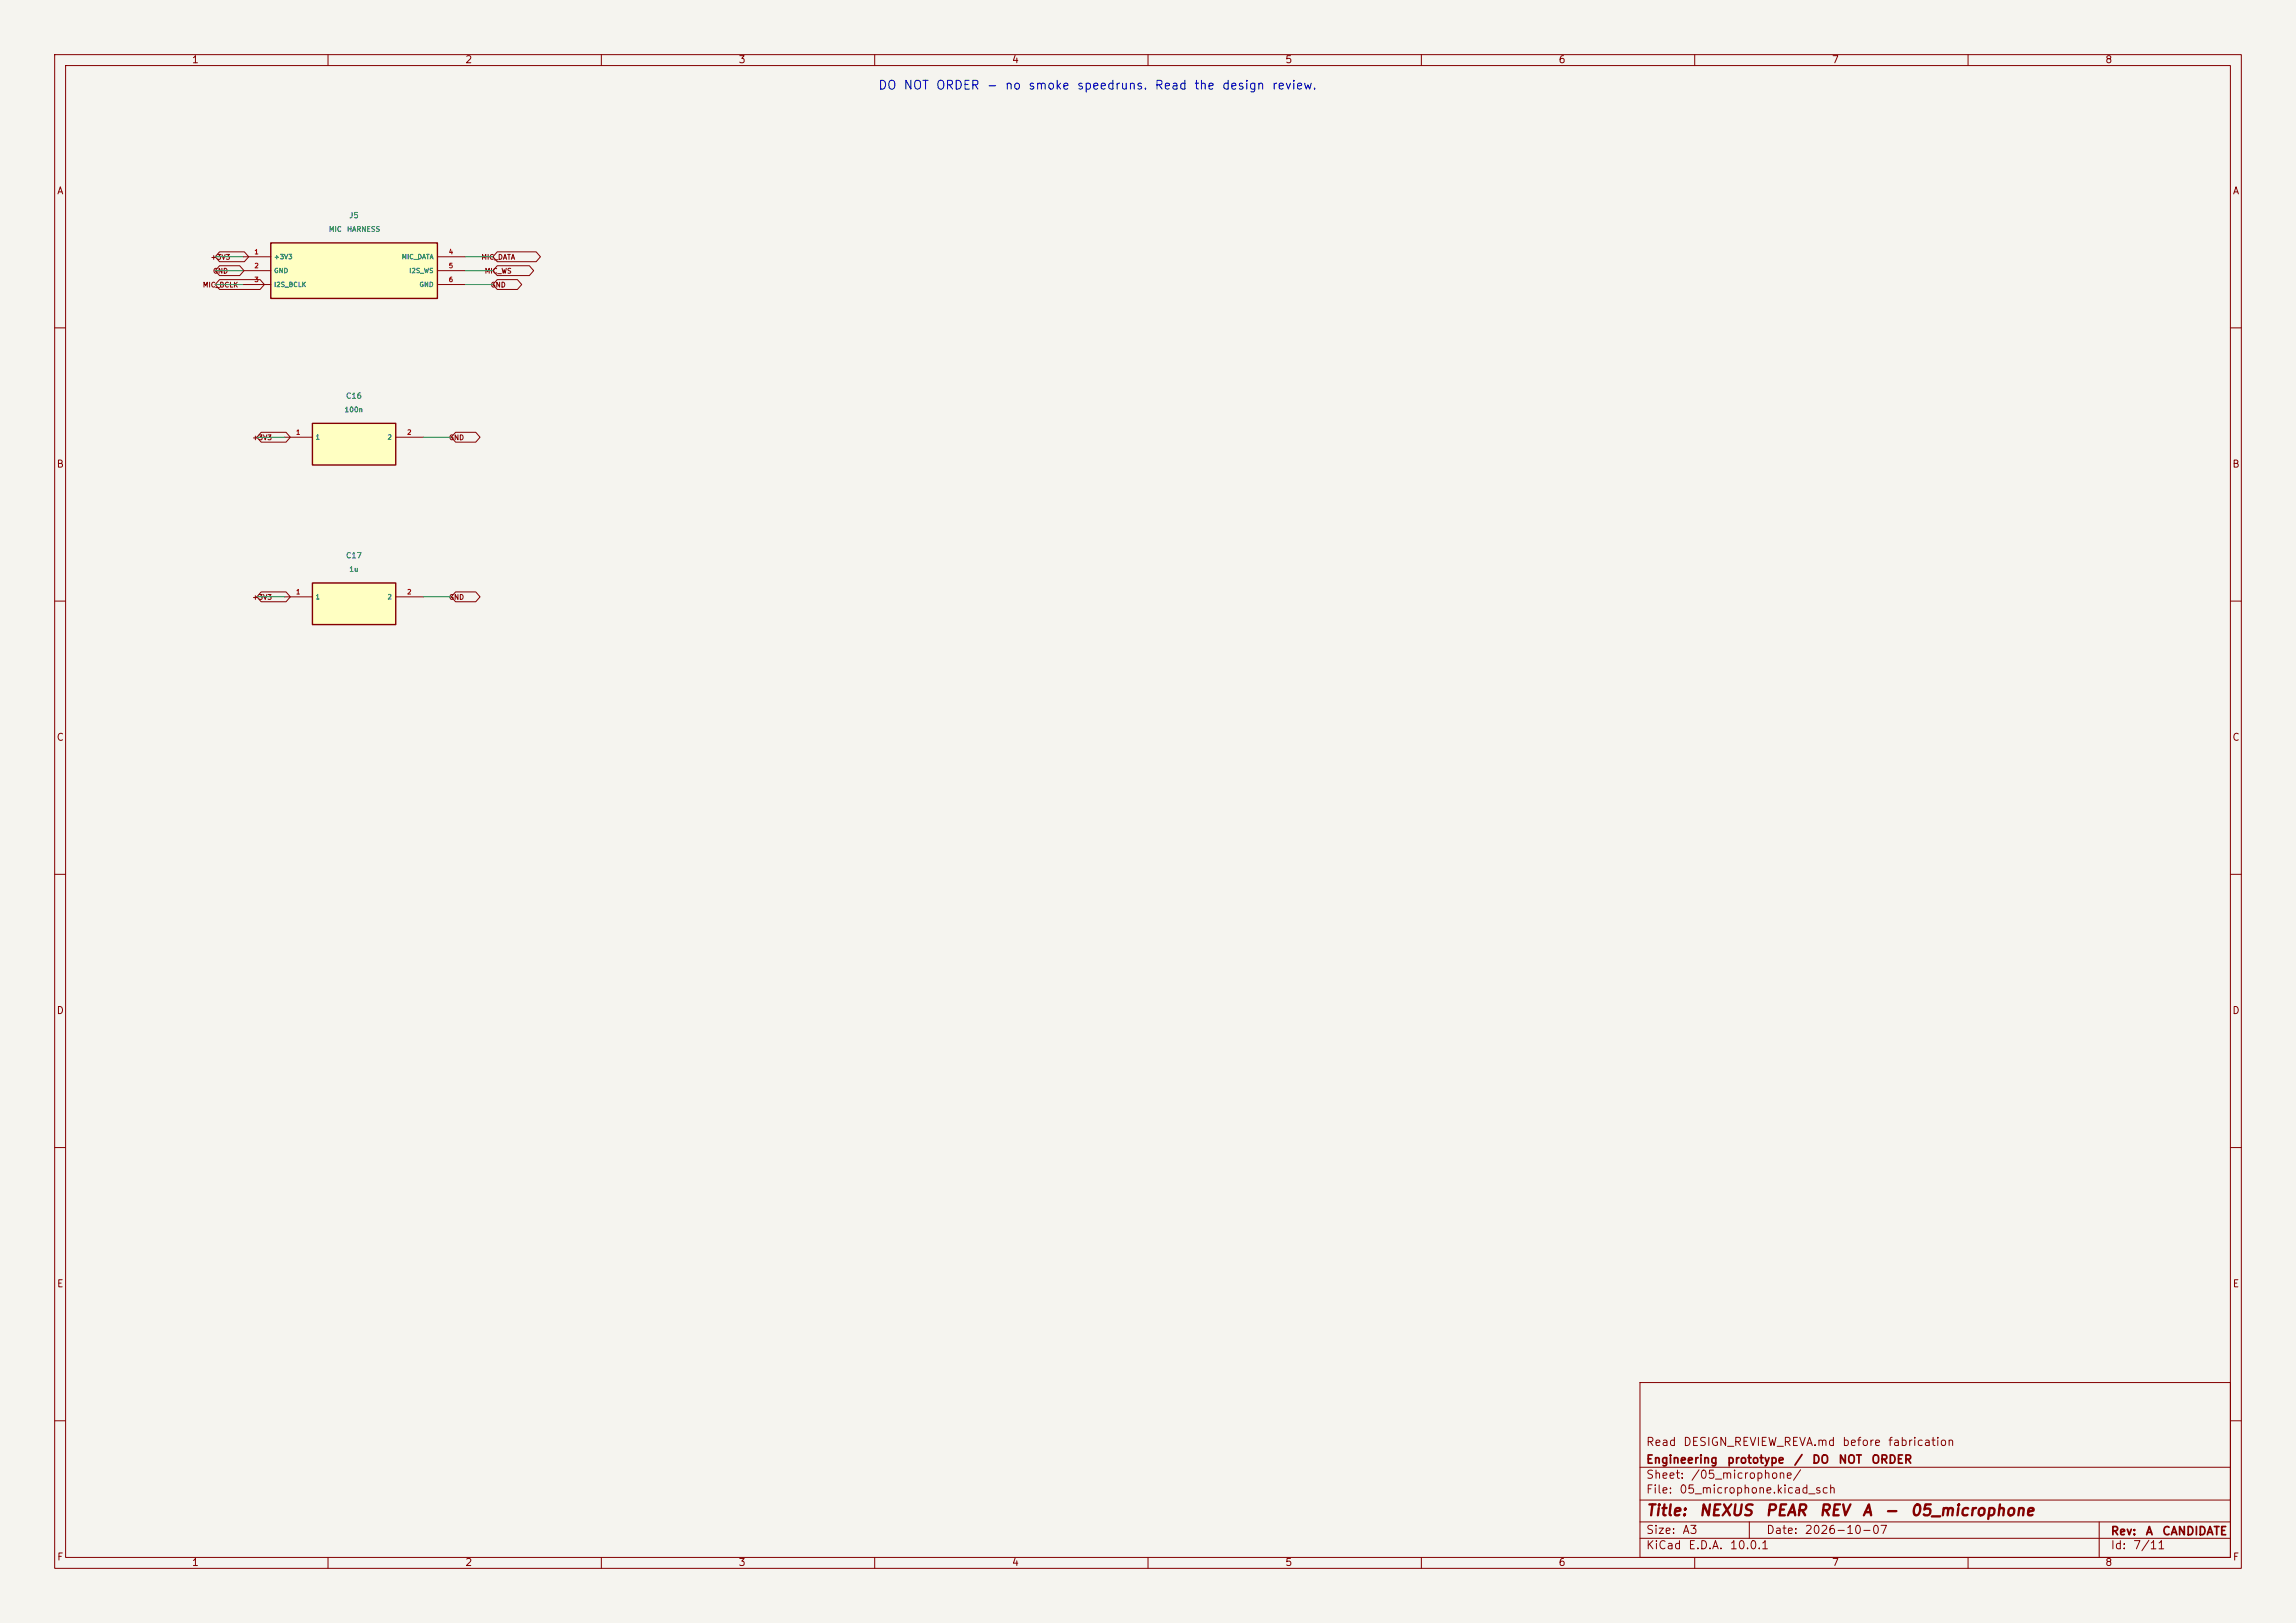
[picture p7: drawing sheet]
<svg xmlns="http://www.w3.org/2000/svg" width="420mm" height="297mm" viewBox="0 0 420 297" stroke-linecap="round" stroke-linejoin="round" font-family="sans-serif">
<defs><g id="words">
<g font-size="2" fill="#840000">
<text x="301" y="277.9">Title:</text>
<text x="310.6" y="277.9">NEXUS</text>
<text x="322.8" y="277.9">PEAR</text>
<text x="332.6" y="277.9">REV</text>
<text x="340.5" y="277.9">A</text>
<text x="344.5" y="277.9">-</text>
<text x="349.3" y="277.9">05_microphone</text>
</g>
<text font-size="1.6" fill="#0000c2" x="160.5" y="16.8">DO NOT ORDER - no smoke speedruns. Read the design review.</text>
<g font-size="1.5" fill="#840000">
<text x="301" y="268.2">Engineering</text>
<text x="301" y="265">Read</text>
<text x="307.8" y="265">DESIGN_REVIEW_REVA.md</text>
<text x="315.8" y="268.2">prototype</text>
<text x="328" y="268.2">/</text>
<text x="331.4" y="268.2">DO</text>
<text x="336.2" y="268.2">NOT</text>
<text x="336.9" y="265">before</text>
<text x="342.2" y="268.2">ORDER</text>
<text x="345.2" y="265">fabrication</text>
<text x="301" y="273.7">File:</text>
<text x="301" y="271">Sheet:</text>
<text x="307.1" y="273.7">05_microphone.kicad_sch</text>
<text x="309.2" y="271">/05_microphone/</text>
<text x="301" y="281.1">Size:</text>
<text x="307.6" y="281.1">A3</text>
<text x="323" y="281.1">Date:</text>
<text x="330" y="281.1">2026-10-07</text>
<text x="386" y="281.3">Rev:</text>
<text x="392.4" y="281.3">A</text>
<text x="395.4" y="281.3">CANDIDATE</text>
<text x="301" y="283.9">KiCad</text>
<text x="308.7" y="283.9">E.D.A.</text>
<text x="316.3" y="283.9">10.0.1</text>
<text x="386" y="283.9">Id:</text>
<text x="390.1" y="283.9">7/11</text>
</g>
<g font-size="1.3" fill="#840000">
<text x="35" y="11.9">1</text>
<text x="85" y="11.9">2</text>
<text x="135" y="11.9">3</text>
<text x="185" y="11.9">4</text>
<text x="235" y="11.9">5</text>
<text x="285" y="11.9">6</text>
<text x="335" y="11.9">7</text>
<text x="385" y="11.9">8</text>
<text x="10.3" y="35.9">A</text>
<text x="408.3" y="35.9">A</text>
<text x="10.3" y="85.9">B</text>
<text x="408.2" y="85.9">B</text>
<text x="10.3" y="135.9">C</text>
<text x="408.2" y="135.9">C</text>
<text x="10.3" y="185.9">D</text>
<text x="408.2" y="185.9">D</text>
<text x="10.3" y="235.9">E</text>
<text x="408.3" y="235.9">E</text>
<text x="10.3" y="285.9">F</text>
<text x="35" y="286.9">1</text>
<text x="85" y="286.9">2</text>
<text x="135" y="286.9">3</text>
<text x="185" y="286.9">4</text>
<text x="235" y="286.9">5</text>
<text x="285" y="286.9">6</text>
<text x="335" y="286.9">7</text>
<text x="385" y="286.9">8</text>
<text x="408.3" y="285.9">F</text>
</g>
<g font-size="1" fill="#006464">
<text x="63.8" y="40.2">J5</text>
<text x="63.2" y="73.2">C16</text>
<text x="63.2" y="102.4">C17</text>
</g>
<g font-size=".9" fill="#840000">
<text x="38.4" y="47.7">+3V3</text>
<text x="88" y="47.7">MIC_DATA</text>
<text x="37" y="52.8">MIC_BCLK</text>
<text x="38.9" y="50.3">GND</text>
<text x="88.6" y="50.3">MIC_WS</text>
<text x="89.7" y="52.8">GND</text>
<text x="46.1" y="80.8">+3V3</text>
<text x="82.1" y="80.8">GND</text>
<text x="46.1" y="110">+3V3</text>
<text x="82.1" y="110">GND</text>
</g>
<g font-size=".9" fill="#a90000">
<text x="46.4" y="46.7">1</text>
<text x="82" y="46.7">4</text>
<text x="46.4" y="49.3">2</text>
<text x="46.4" y="51.8">3</text>
<text x="82" y="49.3">5</text>
<text x="82" y="51.8">6</text>
<text x="54.1" y="79.8">1</text>
<text x="74.4" y="79.8">2</text>
<text x="54.1" y="109">1</text>
<text x="74.4" y="109">2</text>
</g>
<g font-size=".9" fill="#006464">
<text x="50" y="47.6">+3V3</text>
<text x="60.1" y="42.6">MIC</text>
<text x="63.4" y="42.6">HARNESS</text>
<text x="73.4" y="47.6">MIC_DATA</text>
<text x="50" y="50.2">GND</text>
<text x="50" y="52.7">I2S_BCLK</text>
<text x="74.8" y="50.2">I2S_WS</text>
<text x="76.6" y="52.7">GND</text>
<text x="62.9" y="75.6">100n</text>
<text x="57.6" y="80.7">1</text>
<text x="70.8" y="80.7">2</text>
<text x="63.8" y="104.9">1u</text>
<text x="57.6" y="109.9">1</text>
<text x="70.8" y="109.9">2</text>
</g>
</g></defs>
<path d="M0 0h420v297h-420z" fill="#f5f4ef" stroke="#f5f4ef" stroke-width=".18"/>
<g fill="none" stroke="#840000" stroke-width=".18">
<path d="M10 10h400v277h-400zM12 12h396v273h-396zM60 10v2M110 10v2M160 10v2M210 10v2M260 10v2M310 10v2M360 10v2M10 60h2M408 60h2M10 110h2"/>
<path d="M408 110h2M10 160h2M408 160h2M10 210h2M408 210h2M300 253h108v32h-108zM10 260h2M300 278.5h108M300 274.5h108M300 268.5h108M320 278.5v3M384 278.5v6.5"/>
<path d="M408 260h2M60 285v2M110 285v2M160 285v2M210 285v2M260 285v2M300 281.5h108M310 285v2M360 285v2"/>
</g>
<path d="M49.5 44.5h30.5v10.1h-30.5z" fill="#ffffc2"/>
<path d="M49.5 44.5h30.5v10.1h-30.5z" fill="none" stroke="#840000" stroke-width=".25"/>
<path d="M44.4 47h5.1M44.4 49.5h5.1M44.4 52.1h5.1M80 47h5.1M80 49.5h5.1M80 52.1h5.1" fill="none" stroke="#840000" stroke-width=".18"/>
<path d="M57.1 77.5h15.3v7.6h-15.3z" fill="#ffffc2"/>
<path d="M57.1 77.5h15.3v7.6h-15.3z" fill="none" stroke="#840000" stroke-width=".25"/>
<path d="M52.1 80h5M72.4 80h5.1" fill="none" stroke="#840000" stroke-width=".18"/>
<path d="M57.1 106.7h15.3v7.6h-15.3z" fill="#ffffc2"/>
<path d="M57.1 106.7h15.3v7.6h-15.3z" fill="none" stroke="#840000" stroke-width=".25"/>
<path d="M40.2 46.1h4.5l.8 .9-.8 .9h-4.5l-.8-.9zM40.2 48.6h3.6l.8 .9-.8 .9h-3.6l-.8-.9zM40.2 51.2h7.4l.8 .9-.8 .9h-7.4l-.8-.9zM91 46.1h7.1l.8 .9-.8 .9h-7.1l-.8-.9zM91 48.6h5.8l.8 .9-.8 .9h-5.8l-.8-.9zM91 51.2h3.6l.8 .9-.8 .9h-3.6l-.8-.9zM47.8 79.1h4.5l.8 .9-.8 .9h-4.5l-.8-.9zM83.3 79.1h3.7l.8 .9-.8 .9h-3.7l-.8-.9zM47.8 108.3h4.5l.8 .9-.8 .9h-4.5l-.8-.9zM52.1 109.2h5M72.4 109.2h5.1M83.3 108.3h3.7l.8 .9-.8 .9h-3.7l-.8-.9z" fill="none" stroke="#840000" stroke-width=".18"/>
<path d="M39.4 49.5h5M39.4 52.1h5M39.4 47h5M85.1 49.5h5.1M85.1 52.1h5.1M85.1 47h5.1M47 80h5.1M77.5 80h5M47 109.2h5.1M77.5 109.2h5" fill="none" stroke="#009600" stroke-width=".18"/>
<use href="#words"/>
</svg>
